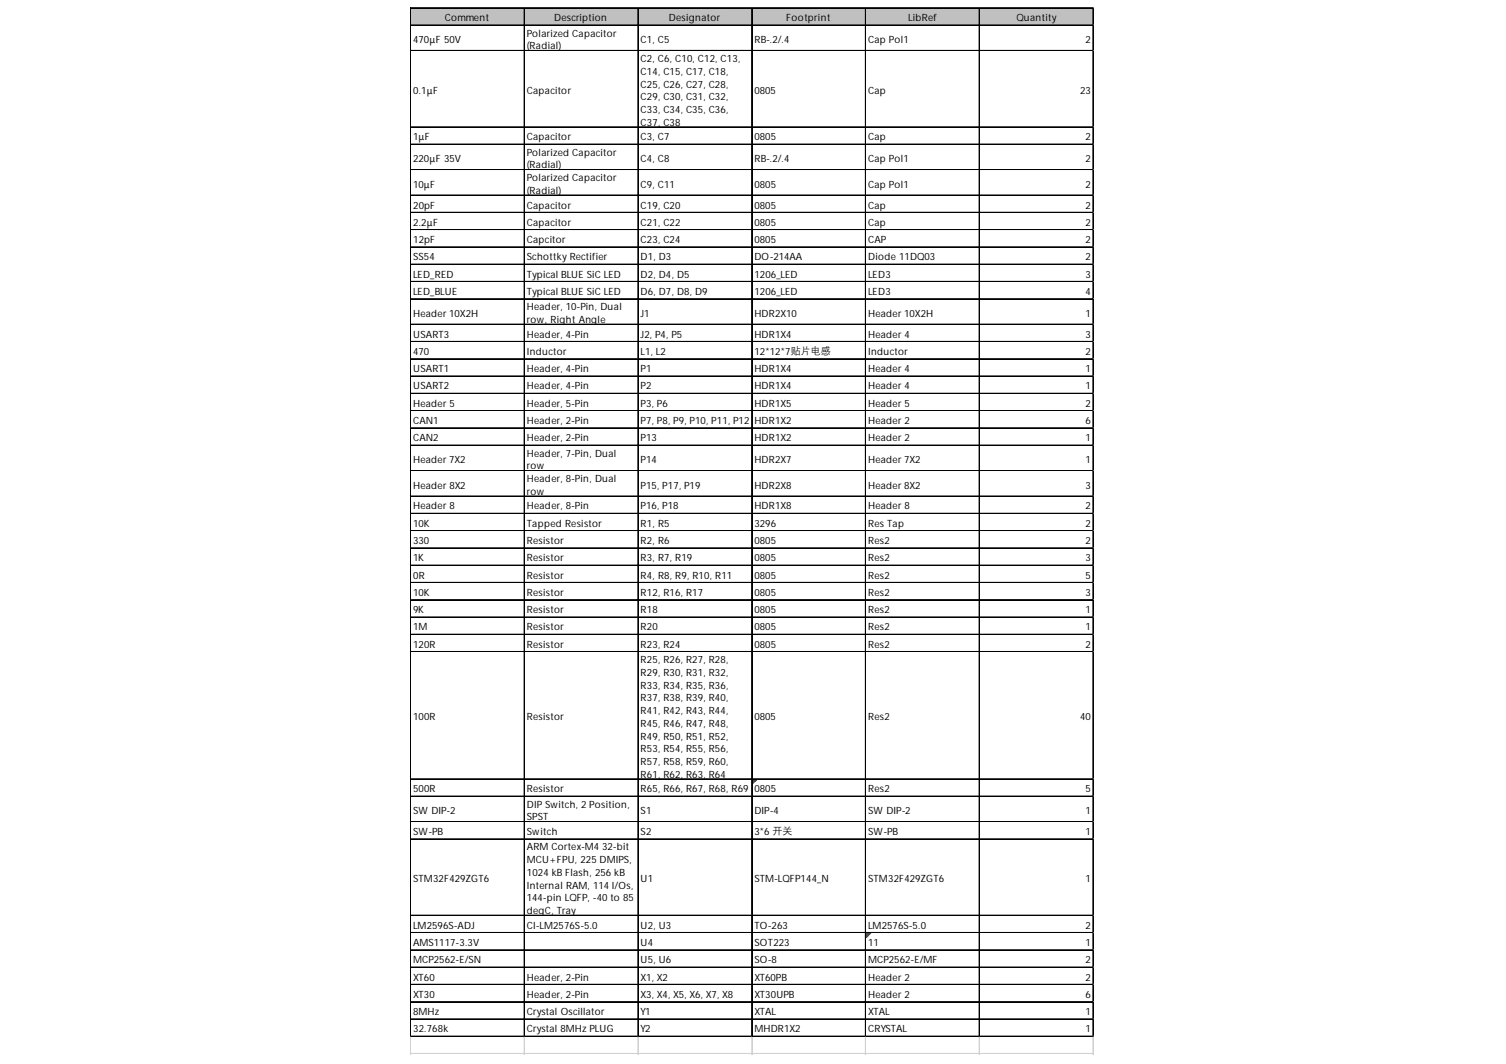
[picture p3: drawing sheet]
<svg xmlns="http://www.w3.org/2000/svg" width="297mm" height="210mm" viewBox="0 0 297 210" stroke-linecap="round" stroke-linejoin="round" font-family="sans-serif">
<defs><g id="words">
<g font-size="2">
<text x="87.8" y="4.2">Comment</text>
<text x="109.3" y="4.2">Description</text>
<text x="131.9" y="4.2">Designator</text>
<text x="155.1" y="4.2">Footprint</text>
<text x="179.1" y="4.2">LibRef</text>
<text x="200.5" y="4.2">Quantity</text>
<text x="81.5" y="8.5">470μF 50V</text>
<text x="103.9" y="7.2">Polarized Capacitor</text>
<text x="103.9" y="9.7">(Radial)</text>
<text x="126.3" y="8.5">C1, C5</text>
<text x="148.8" y="8.5">RB-.2/.4</text>
<text x="171.2" y="8.5">Cap Pol1</text>
<text x="214.1" y="8.5">2</text>
<text x="126.3" y="12.3">C2, C6, C10, C12, C13,</text>
<text x="126.3" y="14.8">C14, C15, C17, C18,</text>
<text x="126.3" y="17.3">C25, C26, C27, C28,</text>
<text x="81.5" y="18.5">0.1μF</text>
<text x="103.9" y="18.5">Capacitor</text>
<text x="126.3" y="19.8">C29, C30, C31, C32,</text>
<text x="126.3" y="22.3">C33, C34, C35, C36,</text>
<text x="148.8" y="18.5">0805</text>
<text x="171.2" y="18.5">Cap</text>
<text x="213" y="18.5">23</text>
<text x="81.5" y="27.7">1μF</text>
<text x="103.9" y="27.7">Capacitor</text>
<text x="126.3" y="24.8">C37, C38</text>
<text x="126.3" y="27.7">C3, C7</text>
<text x="148.8" y="27.7">0805</text>
<text x="171.2" y="27.7">Cap</text>
<text x="214.1" y="27.7">2</text>
<text x="81.5" y="32">220μF 35V</text>
<text x="103.9" y="30.7">Polarized Capacitor</text>
<text x="103.9" y="33.2">(Radial)</text>
<text x="103.9" y="35.8">Polarized Capacitor</text>
<text x="126.3" y="32">C4, C8</text>
<text x="148.8" y="32">RB-.2/.4</text>
<text x="171.2" y="32">Cap Pol1</text>
<text x="214.1" y="32">2</text>
<text x="81.5" y="37">10μF</text>
<text x="81.5" y="41.1">20pF</text>
<text x="103.9" y="38.3">(Radial)</text>
<text x="103.9" y="41.1">Capacitor</text>
<text x="126.3" y="37">C9, C11</text>
<text x="126.3" y="41.1">C19, C20</text>
<text x="148.8" y="37">0805</text>
<text x="148.8" y="41.1">0805</text>
<text x="171.2" y="37">Cap Pol1</text>
<text x="171.2" y="41.1">Cap</text>
<text x="214.1" y="37">2</text>
<text x="214.1" y="41.1">2</text>
<text x="81.5" y="44.5">2.2μF</text>
<text x="81.5" y="48">12pF</text>
<text x="103.9" y="44.5">Capacitor</text>
<text x="103.9" y="48">Capcitor</text>
<text x="126.3" y="44.5">C21, C22</text>
<text x="126.3" y="48">C23, C24</text>
<text x="148.8" y="44.5">0805</text>
<text x="148.8" y="48">0805</text>
<text x="171.2" y="44.5">Cap</text>
<text x="171.2" y="48">CAP</text>
<text x="214.1" y="44.5">2</text>
<text x="214.1" y="48">2</text>
<text x="81.5" y="51.4">SS54</text>
<text x="103.9" y="51.4">Schottky Rectifier</text>
<text x="126.3" y="51.4">D1, D3</text>
<text x="148.8" y="51.4">DO-214AA</text>
<text x="171.2" y="51.4">Diode 11DQ03</text>
<text x="214.1" y="51.4">2</text>
<text x="81.5" y="54.8">LED_RED</text>
<text x="81.5" y="58.2">LED_BLUE</text>
<text x="103.9" y="54.8">Typical BLUE SiC LED</text>
<text x="103.9" y="58.2">Typical BLUE SiC LED</text>
<text x="126.3" y="54.8">D2, D4, D5</text>
<text x="126.3" y="58.2">D6, D7, D8, D9</text>
<text x="148.8" y="54.8">1206_LED</text>
<text x="148.8" y="58.2">1206_LED</text>
<text x="171.2" y="54.8">LED3</text>
<text x="171.2" y="58.2">LED3</text>
<text x="214.1" y="54.8">3</text>
<text x="214.1" y="58.2">4</text>
<text x="81.5" y="62.5">Header 10X2H</text>
<text x="103.9" y="61.2">Header, 10-Pin, Dual</text>
<text x="103.9" y="63.7">row, Right Angle</text>
<text x="126.3" y="62.5">J1</text>
<text x="148.8" y="62.5">HDR2X10</text>
<text x="171.2" y="62.5">Header 10X2H</text>
<text x="214.1" y="62.5">1</text>
<text x="81.5" y="66.6">USART3</text>
<text x="81.5" y="70">470</text>
<text x="103.9" y="66.6">Header, 4-Pin</text>
<text x="103.9" y="70">Inductor</text>
<text x="126.3" y="66.6">J2, P4, P5</text>
<text x="126.3" y="70">L1, L2</text>
<text x="148.8" y="66.6">HDR1X4</text>
<text x="148.8" y="70">12*12*7贴片电感</text>
<text x="171.2" y="66.6">Header 4</text>
<text x="171.2" y="70">Inductor</text>
<text x="214.1" y="66.6">3</text>
<text x="214.1" y="70">2</text>
<text x="81.5" y="73.4">USART1</text>
<text x="81.5" y="76.8">USART2</text>
<text x="103.9" y="73.4">Header, 4-Pin</text>
<text x="103.9" y="76.8">Header, 4-Pin</text>
<text x="126.3" y="73.4">P1</text>
<text x="126.3" y="76.8">P2</text>
<text x="148.8" y="73.4">HDR1X4</text>
<text x="148.8" y="76.8">HDR1X4</text>
<text x="171.2" y="73.4">Header 4</text>
<text x="171.2" y="76.8">Header 4</text>
<text x="214.1" y="73.4">1</text>
<text x="214.1" y="76.8">1</text>
<text x="81.5" y="80.2">Header 5</text>
<text x="81.5" y="83.6">CAN1</text>
<text x="103.9" y="80.2">Header, 5-Pin</text>
<text x="103.9" y="83.6">Header, 2-Pin</text>
<text x="126.3" y="80.2">P3, P6</text>
<text x="126.3" y="83.6">P7, P8, P9, P10, P11, P12</text>
<text x="148.8" y="80.2">HDR1X5</text>
<text x="148.8" y="83.6">HDR1X2</text>
<text x="171.2" y="80.2">Header 5</text>
<text x="171.2" y="83.6">Header 2</text>
<text x="214.1" y="80.2">2</text>
<text x="214.1" y="83.6">6</text>
<text x="81.5" y="87.1">CAN2</text>
<text x="103.9" y="87.1">Header, 2-Pin</text>
<text x="126.3" y="87.1">P13</text>
<text x="148.8" y="87.1">HDR1X2</text>
<text x="171.2" y="87.1">Header 2</text>
<text x="214.1" y="87.1">1</text>
<text x="81.5" y="91.4">Header 7X2</text>
<text x="103.9" y="90.1">Header, 7-Pin, Dual</text>
<text x="103.9" y="92.6">row</text>
<text x="103.9" y="95.1">Header, 8-Pin, Dual</text>
<text x="126.3" y="91.4">P14</text>
<text x="148.8" y="91.4">HDR2X7</text>
<text x="171.2" y="91.4">Header 7X2</text>
<text x="214.1" y="91.4">1</text>
<text x="81.5" y="96.4">Header 8X2</text>
<text x="81.5" y="100.5">Header 8</text>
<text x="103.9" y="97.6">row</text>
<text x="103.9" y="100.5">Header, 8-Pin</text>
<text x="126.3" y="96.4">P15, P17, P19</text>
<text x="126.3" y="100.5">P16, P18</text>
<text x="148.8" y="96.4">HDR2X8</text>
<text x="148.8" y="100.5">HDR1X8</text>
<text x="171.2" y="96.4">Header 8X2</text>
<text x="171.2" y="100.5">Header 8</text>
<text x="214.1" y="96.4">3</text>
<text x="214.1" y="100.5">2</text>
<text x="81.5" y="103.9">10K</text>
<text x="81.5" y="107.3">330</text>
<text x="103.9" y="103.9">Tapped Resistor</text>
<text x="103.9" y="107.3">Resistor</text>
<text x="126.3" y="103.9">R1, R5</text>
<text x="126.3" y="107.3">R2, R6</text>
<text x="148.8" y="103.9">3296</text>
<text x="148.8" y="107.3">0805</text>
<text x="171.2" y="103.9">Res Tap</text>
<text x="171.2" y="107.3">Res2</text>
<text x="214.1" y="103.9">2</text>
<text x="214.1" y="107.3">2</text>
<text x="81.5" y="110.7">1K</text>
<text x="103.9" y="110.7">Resistor</text>
<text x="126.3" y="110.7">R3, R7, R19</text>
<text x="148.8" y="110.7">0805</text>
<text x="171.2" y="110.7">Res2</text>
<text x="214.1" y="110.7">3</text>
<text x="81.5" y="114.1">0R</text>
<text x="81.5" y="117.6">10K</text>
<text x="103.9" y="114.1">Resistor</text>
<text x="103.9" y="117.6">Resistor</text>
<text x="126.3" y="114.1">R4, R8, R9, R10, R11</text>
<text x="126.3" y="117.6">R12, R16, R17</text>
<text x="148.8" y="114.1">0805</text>
<text x="148.8" y="117.6">0805</text>
<text x="171.2" y="114.1">Res2</text>
<text x="171.2" y="117.6">Res2</text>
<text x="214.1" y="114.1">5</text>
<text x="214.1" y="117.6">3</text>
<text x="81.5" y="121">9K</text>
<text x="81.5" y="124.4">1M</text>
<text x="103.9" y="121">Resistor</text>
<text x="103.9" y="124.4">Resistor</text>
<text x="126.3" y="121">R18</text>
<text x="126.3" y="124.4">R20</text>
<text x="148.8" y="121">0805</text>
<text x="148.8" y="124.4">0805</text>
<text x="171.2" y="121">Res2</text>
<text x="171.2" y="124.4">Res2</text>
<text x="214.1" y="121">1</text>
<text x="214.1" y="124.4">1</text>
<text x="81.5" y="127.8">120R</text>
<text x="103.9" y="127.8">Resistor</text>
<text x="126.3" y="127.8">R23, R24</text>
<text x="126.3" y="130.8">R25, R26, R27, R28,</text>
<text x="148.8" y="127.8">0805</text>
<text x="171.2" y="127.8">Res2</text>
<text x="214.1" y="127.8">2</text>
<text x="126.3" y="133.3">R29, R30, R31, R32,</text>
<text x="126.3" y="135.9">R33, R34, R35, R36,</text>
<text x="81.5" y="142.1">100R</text>
<text x="103.9" y="142.1">Resistor</text>
<text x="126.3" y="138.4">R37, R38, R39, R40,</text>
<text x="126.3" y="140.9">R41, R42, R43, R44,</text>
<text x="126.3" y="143.4">R45, R46, R47, R48,</text>
<text x="148.8" y="142.1">0805</text>
<text x="171.2" y="142.1">Res2</text>
<text x="213" y="142.1">40</text>
<text x="126.3" y="145.9">R49, R50, R51, R52,</text>
<text x="126.3" y="148.4">R53, R54, R55, R56,</text>
<text x="126.3" y="150.9">R57, R58, R59, R60,</text>
<text x="126.3" y="153.4">R61, R62, R63, R64</text>
<text x="81.5" y="156.3">500R</text>
<text x="81.5" y="160.6">SW DIP-2</text>
<text x="103.9" y="156.3">Resistor</text>
<text x="103.9" y="159.4">DIP Switch, 2 Position,</text>
<text x="103.9" y="161.9">SPST</text>
<text x="126.3" y="156.3">R65, R66, R67, R68, R69</text>
<text x="126.3" y="160.6">S1</text>
<text x="148.8" y="156.3">0805</text>
<text x="148.8" y="160.6">DIP-4</text>
<text x="171.2" y="156.3">Res2</text>
<text x="171.2" y="160.6">SW DIP-2</text>
<text x="214.1" y="156.3">5</text>
<text x="214.1" y="160.6">1</text>
<text x="81.5" y="164.7">SW-PB</text>
<text x="103.9" y="164.7">Switch</text>
<text x="103.9" y="167.8">ARM Cortex-M4 32-bit</text>
<text x="126.3" y="164.7">S2</text>
<text x="148.8" y="164.7">3*6 开关</text>
<text x="171.2" y="164.7">SW-PB</text>
<text x="214.1" y="164.7">1</text>
<text x="103.9" y="170.3">MCU+FPU, 225 DMIPS,</text>
<text x="103.9" y="172.8">1024 kB Flash, 256 kB</text>
<text x="81.5" y="174.1">STM32F429ZGT6</text>
<text x="103.9" y="175.3">Internal RAM, 114 I/Os,</text>
<text x="103.9" y="177.8">144-pin LQFP, -40 to 85</text>
<text x="126.3" y="174.1">U1</text>
<text x="148.8" y="174.1">STM-LQFP144_N</text>
<text x="171.2" y="174.1">STM32F429ZGT6</text>
<text x="214.1" y="174.1">1</text>
<text x="81.5" y="183.2">LM2596S-ADJ</text>
<text x="103.9" y="180.3">degC, Tray</text>
<text x="103.9" y="183.2">CI-LM2576S-5.0</text>
<text x="126.3" y="183.2">U2, U3</text>
<text x="148.8" y="183.2">TO-263</text>
<text x="171.2" y="183.2">LM2576S-5.0</text>
<text x="214.1" y="183.2">2</text>
<text x="81.5" y="186.6">AMS1117-3.3V</text>
<text x="81.5" y="190">MCP2562-E/SN</text>
<text x="126.3" y="186.6">U4</text>
<text x="126.3" y="190">U5, U6</text>
<text x="148.8" y="186.6">SOT223</text>
<text x="148.8" y="190">SO-8</text>
<text x="171.2" y="186.6">11</text>
<text x="171.2" y="190">MCP2562-E/MF</text>
<text x="214.1" y="186.6">1</text>
<text x="214.1" y="190">2</text>
<text x="81.5" y="193.4">XT60</text>
<text x="81.5" y="196.8">XT30</text>
<text x="103.9" y="193.4">Header, 2-Pin</text>
<text x="103.9" y="196.8">Header, 2-Pin</text>
<text x="126.3" y="193.4">X1, X2</text>
<text x="126.3" y="196.8">X3, X4, X5, X6, X7, X8</text>
<text x="148.8" y="193.4">XT60PB</text>
<text x="148.8" y="196.8">XT30UPB</text>
<text x="171.2" y="193.4">Header 2</text>
<text x="171.2" y="196.8">Header 2</text>
<text x="214.1" y="193.4">2</text>
<text x="214.1" y="196.8">6</text>
<text x="81.5" y="200.3">8MHz</text>
<text x="81.5" y="203.7">32.768k</text>
<text x="103.9" y="200.3">Crystal Oscillator</text>
<text x="103.9" y="203.7">Crystal 8MHz PLUG</text>
<text x="126.3" y="200.3">Y1</text>
<text x="126.3" y="203.7">Y2</text>
<text x="148.8" y="200.3">XTAL</text>
<text x="148.8" y="203.7">MHDR1X2</text>
<text x="171.2" y="200.3">XTAL</text>
<text x="171.2" y="203.7">CRYSTAL</text>
<text x="214.1" y="200.3">1</text>
<text x="214.1" y="203.7">1</text>
</g>
</g></defs>
<path d="M81.1 1.6h134.6v3.5h-134.6z" fill="#c0c0c0"/>
<path d="M148.4 153.8h.9" fill="none" stroke="#008000" stroke-width=".2"/>
<path d="M148.4 153.8h.9v.2h-.9z" fill="#008000"/>
<path d="M148.4 154h.7" fill="none" stroke="#008000" stroke-width=".2"/>
<path d="M148.4 154h.7v.2h-.7z" fill="#008000"/>
<path d="M148.4 154.2h.6" fill="none" stroke="#008000" stroke-width=".2"/>
<path d="M148.4 154.2h.6v.2h-.6z" fill="#008000"/>
<path d="M148.4 154.4h.4" fill="none" stroke="#008000" stroke-width=".2"/>
<path d="M148.4 154.4h.4v.1h-.4z" fill="#008000"/>
<path d="M148.4 154.5h.2" fill="none" stroke="#008000" stroke-width=".2"/>
<path d="M148.4 154.5h.2v.2h-.2z" fill="#008000"/>
<path d="M170.9 184.1h.9" fill="none" stroke="#008000" stroke-width=".2"/>
<path d="M170.9 184.1h.9v.2h-.9z" fill="#008000"/>
<path d="M170.9 184.3h.7" fill="none" stroke="#008000" stroke-width=".2"/>
<path d="M170.9 184.3h.7v.2h-.7z" fill="#008000"/>
<path d="M170.9 184.5h.5" fill="none" stroke="#008000" stroke-width=".2"/>
<path d="M170.9 184.5h.5v.2h-.5z" fill="#008000"/>
<path d="M170.9 184.7h.3" fill="none" stroke="#008000" stroke-width=".2"/>
<path d="M170.9 184.7h.3v.1h-.3z" fill="#008000"/>
<path d="M170.9 184.8h.1" fill="none" stroke="#008000" stroke-width=".2"/>
<path d="M170.9 184.8h.1v.2h-.1z" fill="#008000"/>
<g fill="none" stroke="#000" stroke-width=".2">
<path d="M80.9 1.5v203.1M81 1.5v203.1M81.1 1.5h134.6M81.1 1.6h134.6M81.1 4.9h134.6M81.1 5h134.6M81.1 9.9h134.6M81.1 10h134.6M103.4 1.7v202.9M103.5 1.7v202.9M125.8 1.7v202.9M125.9 1.7v202.9"/>
<path d="M148.2 1.7v202.9M148.3 1.7v202.9M170.7 1.7v202.9M170.8 1.7v202.9M193.1 1.7v202.9M193.2 1.7v202.9M215.6 1.7v202.9M81.1 25h134.6M81.1 25.1h134.6M81.1 28.4h134.6M81.1 28.5h134.6M81.1 33.4h134.6"/>
<path d="M81.1 33.5h134.6M81.1 38.5h134.6M81.1 38.6h134.6M81.1 41.9h134.6M81.1 42h134.6M81.1 45.3h134.6M81.1 45.4h134.6M81.1 48.7h134.6M81.1 48.8h134.6M81.1 52.1h134.6M81.1 52.2h134.6M81.1 55.5h134.6"/>
<path d="M81.1 55.6h134.6M81.1 58.9h134.6M81.1 59h134.6M81.1 63.9h134.6M81.1 64h134.6M81.1 67.3h134.6M81.1 67.4h134.6M81.1 70.8h134.6M81.1 74.2h134.6M81.1 74.3h134.6M81.1 77.6h134.6M81.1 77.7h134.6"/>
<path d="M81.1 81h134.6M81.1 81.1h134.6M81.1 84.4h134.6M81.1 84.5h134.6M81.1 87.8h134.6M81.1 87.9h134.6M81.1 92.8h134.6M81.1 92.9h134.6M81.1 97.8h134.6M81.1 97.9h134.6M81.1 101.3h134.6M81.1 104.7h134.6"/>
<path d="M81.1 104.8h134.6M81.1 108.1h134.6M81.1 108.2h134.6M81.1 111.5h134.6M81.1 111.6h134.6M81.1 114.9h134.6M81.1 115h134.6M81.1 118.3h134.6M81.1 118.4h134.6M81.1 121.7h134.6M81.1 121.8h134.6M81.1 125.1h134.6"/>
<path d="M81.1 125.2h134.6M81.1 128.5h134.6M81.1 128.6h134.6M81.1 153.6h134.6M81.1 153.7h134.6M81.1 157h134.6M81.1 157.1h134.6M81.1 162.1h134.6M81.1 162.2h134.6M81.1 165.5h134.6M81.1 165.6h134.6M81.1 180.5h134.6"/>
<path d="M81.1 180.6h134.6M81.1 184h134.6M81.1 187.4h134.6M81.1 190.8h134.6M81.1 190.9h134.6M81.1 194.2h134.6M81.1 194.3h134.6M81.1 197.6h134.6M81.1 197.7h134.6M81.1 201h134.6M81.1 201.1h134.6M81.1 204.4h134.6"/>
<path d="M81.1 204.5h134.6"/>
</g>
<g fill="none" stroke="#d4d4d4" stroke-width=".2">
<path d="M215.7 1.5h.1M80.9 204.6v3.4M81 204.6v3.4M103.4 204.6v3.4M103.5 204.6v3.4M125.8 204.6v3.4M125.9 204.6v3.4M148.2 204.6v3.4M148.3 204.6v3.4M170.7 204.6v3.4M170.8 204.6v3.4M193.1 204.6v3.4"/>
<path d="M193.2 204.6v3.4M215.6 204.6v3.4"/>
</g>
<path d="M215.7 1.5l.1 .2z" fill="#d4d4d4"/>
<path d="M215.7 4.9h.1" fill="none" stroke="#d4d4d4" stroke-width=".2"/>
<path d="M215.7 4.9l.1 .2z" fill="#d4d4d4"/>
<path d="M215.7 9.9h.1" fill="none" stroke="#d4d4d4" stroke-width=".2"/>
<path d="M215.7 9.9l.1 .2z" fill="#d4d4d4"/>
<path d="M215.7 25h.1" fill="none" stroke="#d4d4d4" stroke-width=".2"/>
<path d="M215.7 25l.1 .2z" fill="#d4d4d4"/>
<path d="M215.7 28.4h.1" fill="none" stroke="#d4d4d4" stroke-width=".2"/>
<path d="M215.7 28.4l.1 .2z" fill="#d4d4d4"/>
<path d="M215.7 33.4h.1" fill="none" stroke="#d4d4d4" stroke-width=".2"/>
<path d="M215.7 33.4l.1 .2z" fill="#d4d4d4"/>
<path d="M215.7 38.5h.1" fill="none" stroke="#d4d4d4" stroke-width=".2"/>
<path d="M215.7 38.5l.1 .1z" fill="#d4d4d4"/>
<path d="M215.7 41.9h.1" fill="none" stroke="#d4d4d4" stroke-width=".2"/>
<path d="M215.7 41.9l.1 .2z" fill="#d4d4d4"/>
<path d="M215.7 45.3h.1" fill="none" stroke="#d4d4d4" stroke-width=".2"/>
<path d="M215.7 45.3l.1 .2z" fill="#d4d4d4"/>
<path d="M215.7 48.7h.1" fill="none" stroke="#d4d4d4" stroke-width=".2"/>
<path d="M215.7 48.7l.1 .2z" fill="#d4d4d4"/>
<path d="M215.7 52.1h.1" fill="none" stroke="#d4d4d4" stroke-width=".2"/>
<path d="M215.7 52.1l.1 .2z" fill="#d4d4d4"/>
<path d="M215.7 55.5h.1" fill="none" stroke="#d4d4d4" stroke-width=".2"/>
<path d="M215.7 55.5l.1 .2z" fill="#d4d4d4"/>
<path d="M215.7 58.9h.1" fill="none" stroke="#d4d4d4" stroke-width=".2"/>
<path d="M215.7 58.9l.1 .2z" fill="#d4d4d4"/>
<path d="M215.7 63.9h.1" fill="none" stroke="#d4d4d4" stroke-width=".2"/>
<path d="M215.7 63.9l.1 .2z" fill="#d4d4d4"/>
<path d="M215.7 67.3h.1" fill="none" stroke="#d4d4d4" stroke-width=".2"/>
<path d="M215.7 67.3l.1 .2z" fill="#d4d4d4"/>
<path d="M215.7 70.8h.1" fill="none" stroke="#d4d4d4" stroke-width=".2"/>
<path d="M215.7 70.8l.1 .1z" fill="#d4d4d4"/>
<path d="M215.7 74.2h.1" fill="none" stroke="#d4d4d4" stroke-width=".2"/>
<path d="M215.7 74.2l.1 .1z" fill="#d4d4d4"/>
<path d="M215.7 77.6h.1" fill="none" stroke="#d4d4d4" stroke-width=".2"/>
<path d="M215.7 77.6l.1 .2z" fill="#d4d4d4"/>
<path d="M215.7 81h.1" fill="none" stroke="#d4d4d4" stroke-width=".2"/>
<path d="M215.7 81l.1 .2z" fill="#d4d4d4"/>
<path d="M215.7 84.4h.1" fill="none" stroke="#d4d4d4" stroke-width=".2"/>
<path d="M215.7 84.4l.1 .2z" fill="#d4d4d4"/>
<path d="M215.7 87.8h.1" fill="none" stroke="#d4d4d4" stroke-width=".2"/>
<path d="M215.7 87.8l.1 .2z" fill="#d4d4d4"/>
<path d="M215.7 92.8h.1" fill="none" stroke="#d4d4d4" stroke-width=".2"/>
<path d="M215.7 92.8l.1 .2z" fill="#d4d4d4"/>
<path d="M215.7 97.8h.1" fill="none" stroke="#d4d4d4" stroke-width=".2"/>
<path d="M215.7 97.8l.1 .2z" fill="#d4d4d4"/>
<path d="M215.7 101.3h.1" fill="none" stroke="#d4d4d4" stroke-width=".2"/>
<path d="M215.7 101.3l.1 .1z" fill="#d4d4d4"/>
<path d="M215.7 104.7h.1" fill="none" stroke="#d4d4d4" stroke-width=".2"/>
<path d="M215.7 104.7l.1 .1z" fill="#d4d4d4"/>
<path d="M215.7 108.1h.1" fill="none" stroke="#d4d4d4" stroke-width=".2"/>
<path d="M215.7 108.1l.1 .1z" fill="#d4d4d4"/>
<path d="M215.7 111.5h.1" fill="none" stroke="#d4d4d4" stroke-width=".2"/>
<path d="M215.7 111.5l.1 .2z" fill="#d4d4d4"/>
<path d="M215.7 114.9h.1" fill="none" stroke="#d4d4d4" stroke-width=".2"/>
<path d="M215.7 114.9l.1 .2z" fill="#d4d4d4"/>
<path d="M215.7 118.3h.1" fill="none" stroke="#d4d4d4" stroke-width=".2"/>
<path d="M215.7 118.3l.1 .2z" fill="#d4d4d4"/>
<path d="M215.7 121.7h.1" fill="none" stroke="#d4d4d4" stroke-width=".2"/>
<path d="M215.7 121.7l.1 .2z" fill="#d4d4d4"/>
<path d="M215.7 125.1h.1" fill="none" stroke="#d4d4d4" stroke-width=".2"/>
<path d="M215.7 125.1l.1 .2z" fill="#d4d4d4"/>
<path d="M215.7 128.5h.1" fill="none" stroke="#d4d4d4" stroke-width=".2"/>
<path d="M215.7 128.5l.1 .2z" fill="#d4d4d4"/>
<path d="M215.7 153.6h.1" fill="none" stroke="#d4d4d4" stroke-width=".2"/>
<path d="M215.7 153.6l.1 .2z" fill="#d4d4d4"/>
<path d="M215.7 157h.1" fill="none" stroke="#d4d4d4" stroke-width=".2"/>
<path d="M215.7 157l.1 .2z" fill="#d4d4d4"/>
<path d="M215.7 162.1h.1" fill="none" stroke="#d4d4d4" stroke-width=".2"/>
<path d="M215.7 162.1l.1 .1z" fill="#d4d4d4"/>
<path d="M215.7 165.5h.1" fill="none" stroke="#d4d4d4" stroke-width=".2"/>
<path d="M215.7 165.5l.1 .2z" fill="#d4d4d4"/>
<path d="M215.7 180.5h.1" fill="none" stroke="#d4d4d4" stroke-width=".2"/>
<path d="M215.7 180.5l.1 .2z" fill="#d4d4d4"/>
<path d="M215.7 184h.1" fill="none" stroke="#d4d4d4" stroke-width=".2"/>
<path d="M215.7 184l.1 .1z" fill="#d4d4d4"/>
<path d="M215.7 187.4h.1" fill="none" stroke="#d4d4d4" stroke-width=".2"/>
<path d="M215.7 187.4l.1 .1z" fill="#d4d4d4"/>
<path d="M215.7 190.8h.1" fill="none" stroke="#d4d4d4" stroke-width=".2"/>
<path d="M215.7 190.8l.1 .1z" fill="#d4d4d4"/>
<path d="M215.7 194.2h.1" fill="none" stroke="#d4d4d4" stroke-width=".2"/>
<path d="M215.7 194.2l.1 .2z" fill="#d4d4d4"/>
<path d="M215.7 197.6h.1" fill="none" stroke="#d4d4d4" stroke-width=".2"/>
<path d="M215.7 197.6l.1 .2z" fill="#d4d4d4"/>
<path d="M215.7 201h.1" fill="none" stroke="#d4d4d4" stroke-width=".2"/>
<path d="M215.7 201l.1 .2z" fill="#d4d4d4"/>
<path d="M215.7 204.4h.1" fill="none" stroke="#d4d4d4" stroke-width=".2"/>
<path d="M215.7 204.4l.1 .2z" fill="#d4d4d4"/>
<path d="M80.9 207.8h134.9M80.9 207.9h134.9" fill="none" stroke="#d4d4d4" stroke-width=".2"/>
<use href="#words"/>
</svg>
